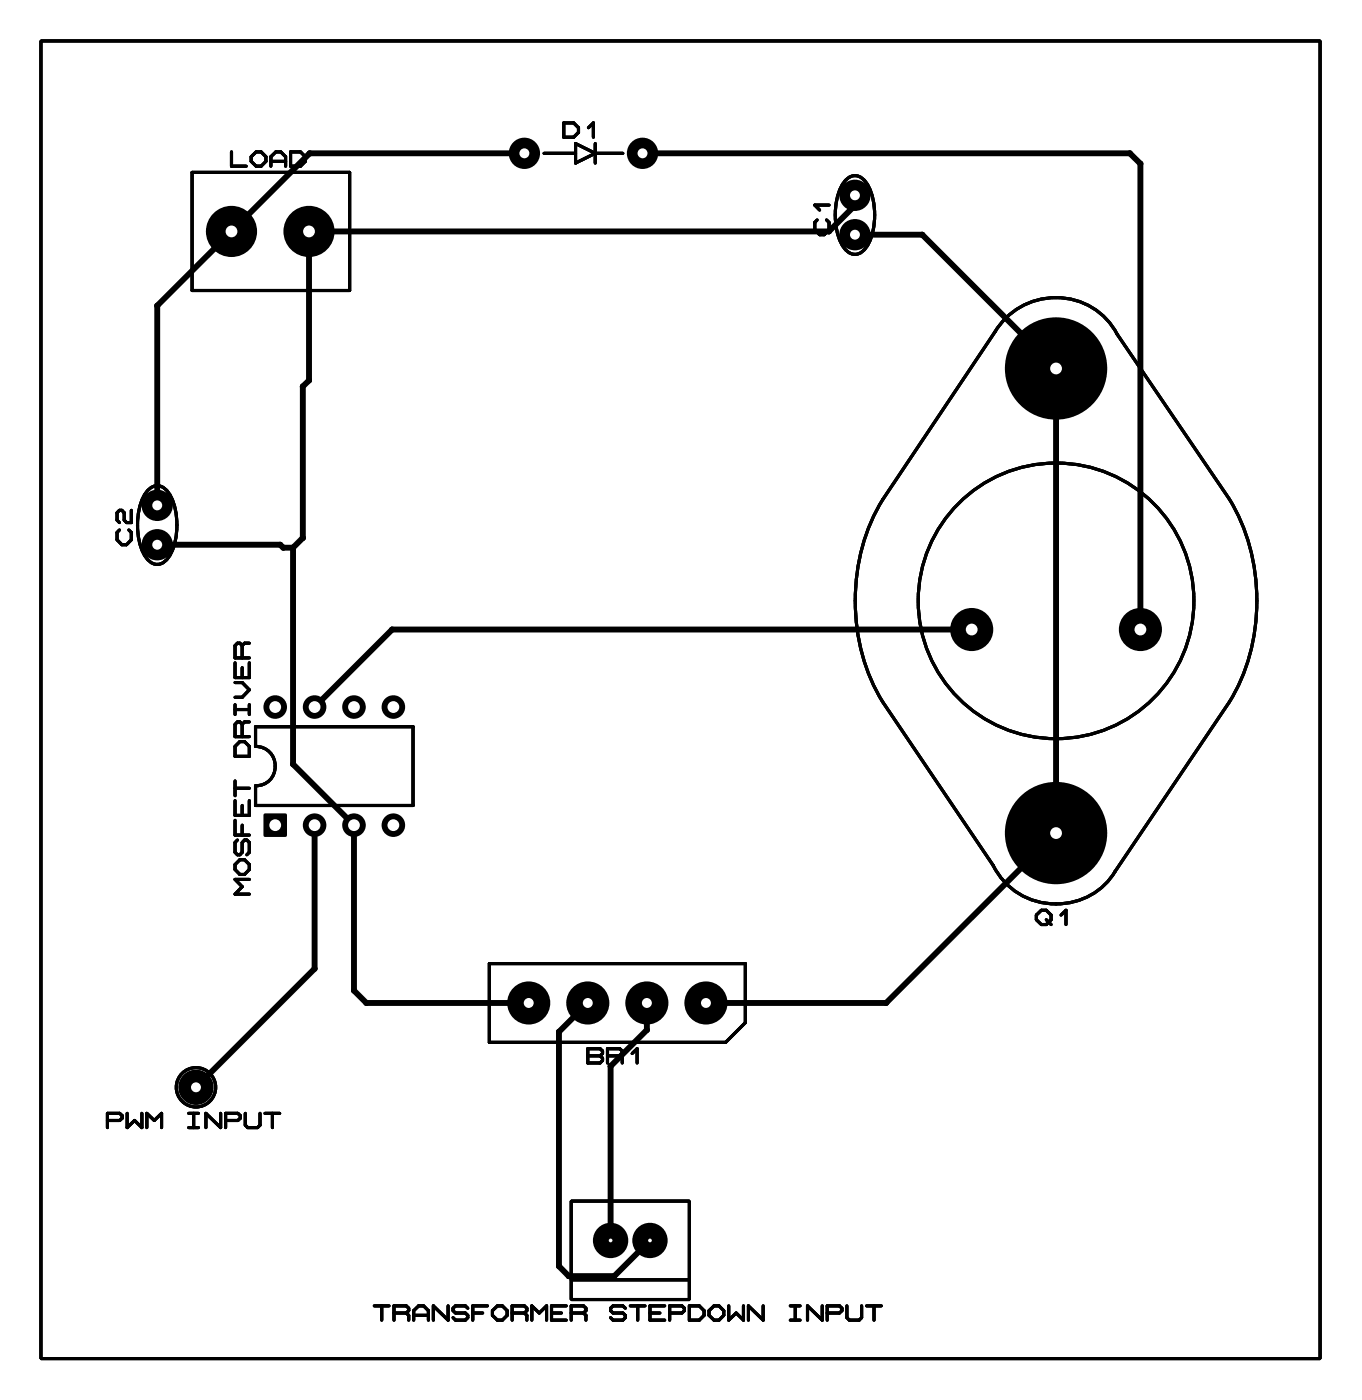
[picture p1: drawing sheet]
<svg xmlns="http://www.w3.org/2000/svg" width="88mm" height="90mm" viewBox="0 0 88 90" stroke-linecap="round" stroke-linejoin="round" font-family="sans-serif">
<g fill="none" stroke="#000" stroke-width=".2">
<path d="M2.6 2.6h82.5v85h-82.5zM12.4 11.1h10.1v7.6h-10.1zM14.9 9.8v.9h1M16.2 10.1l.3-.3h.3l.3 .3v.3l-.3 .3h-.3l-.3-.3zM17.5 10.7v-.6l.3-.3h.3l.3 .3v.6M17.5 10.4h.9M18.7 9.8h.7l.3 .3v.3l-.3 .3h-.7zM35.1 9.9h2M36.4 7.9h.6l.3 .3v.3l-.3 .3h-.6zM37.1 9.3l1.3 .6-1.3 .6zM37.9 8.2l.4-.3v.9M38.4 9.3v1.2"/>
<path d="M38.4 9.9h1.8M52.7 14.2l-.2 .1v.5l.4 .3h.3l.3-.3v-.5l-.2-.1M53.5 13.2h-1l.4 .3M54.5 11.7a.78 .78 0 0 1 1.3 0 4.2 4.2 0 0 1 0 4.4 .78 .78 0 0 1-1.3 0 4.2 4.2 0 0 1 0-4.4zM7.7 34.2l-.2 .1v.5l.4 .3h.3l.3-.3v-.5l-.2-.1M8.5 32.9v.8h-.3l-.2-.2v-.4l-.1-.2h-.2l-.2 .2v.4l.2 .2M9.5 31.7a.78 .78 0 0 1 1.3 0 4.2 4.2 0 0 1 0 4.4 .78 .78 0 0 1-1.3 0 4.2 4.2 0 0 1 0-4.4zM65 20.4a4.5 4.5 0 0 1 7 1.2l7.3 10.6a13 13 0 0 1 0 13.1l-7.4 10.9a4.5 4.5 0 0 1-7.9-.4l-7.1-10.5a12.9 12.9 0 0 1 0-13.1l7.3-10.8zM15.2 55.8l.3-.3h.3l.3 .3v.3l-.3 .3h-.3l-.3-.3zM15.2 42.8v.9h.9v-.9M15.2 45.5v.6M15.2 50.4v.9"/>
<path d="M15.2 51.6v1h.9v-1M15.2 52.9v1h.9M15.2 50.8h.9M15.2 45.8h.9M15.2 44h.4l.5 .5-.5 .5h-.4M15.3 54.2l-.1 .1v.7l.1 .1h.2l.1-.1v-.7l.2-.1h.1l.2 .1v.7l-.2 .1M15.5 47.8h.3l.3 .3v.7h-.9v-.7zM15.6 41.6l-.1-.1h-.2l-.1 .1v.8h.9M15.6 46.7l-.1-.1h-.2l-.1 .1v.8h.9M15.6 41.6v.8M15.6 43.1v.6M15.6 46.7v.8"/>
<path d="M15.6 52v.6M15.6 53.2v.7M16.1 56.7h-.9l.4 .5-.4 .5h.9M16.1 45.5v.6M16.1 46.6h-.3l-.2 .1M16.1 41.5h-.3l-.2 .1M16.5 46.9h10.1v5.1h-10.1v-1.3a1.27 1.27 0 0 0 1.2-1.3 1.27 1.27 0 0 0-1.2-1.3zM66.8 59l.4-.3h.3l.3 .3v.3l-.3 .3h-.3l-.4-.3zM67.5 59.3l.3 .3M68.4 59l.3-.3v.9M6.9 72.3h.8l.2-.2v-.1l-.2-.2h-.8v.9M8.2 71.8v.9l.5-.4 .4 .4v-.9"/>
<path d="M9.5 72.7v-.9l.4 .5 .5-.5v.9M12.2 71.8h.6M12.2 72.7h.6M12.5 71.8v.9M14.2 71.8v.9l-.9-.9v.9M14.5 72.3h.8l.2-.2v-.1l-.2-.2h-.8v.9M15.8 71.8v.8l.2 .1h.6l.2-.1v-.8M17.1 71.8h.9M17.6 71.8v.9M31.6 62.2h16.5v3.8l-1.3 1.2h-15.2zM36.8 77.5h7.7v6.3h-7.7zM37.9 67.6h.8l.2 .2v.2l-.2 .1 .2 .2v.1l-.2 .2h-.8z"/>
<path d="M37.9 68.1h.8M39.2 68.1h.8M40 68.1l.1-.1v-.2l-.1-.2h-.8v1M40 68.1l.1 .2v.3M40.8 68l.3-.4v1M24.1 84.2h1M24.6 84.2v1M25.4 84.7h.8M26.2 84.7l.2-.2v-.1l-.2-.2h-.8v1M26.2 84.7l.2 .1v.4M26.7 85.2v-.7l.3-.3h.3l.3 .3v.7M26.7 84.8h.9"/>
<path d="M28.9 84.2v1l-1-1v1M30.2 84.4l-.2-.2h-.6l-.2 .2v.1l.2 .2h.6l.2 .1v.2l-.2 .2h-.6l-.2-.2M30.5 84.7h.6M31.4 84.2h-.9v1M31.8 84.5l.3-.3h.3l.3 .3v.3l-.3 .4h-.3l-.3-.4zM33 84.7h.8M33.8 84.7l.2-.2v-.1l-.2-.2h-.8v1M33.8 84.7l.2 .1v.4M34.3 85.2v-1l.5 .5 .4-.5v1M35.6 84.7h.6M36.5 84.2h-.9v1h.9M36.8 82.6h7.7"/>
<path d="M36.8 84.7h.8M37.6 84.7l.2-.2v-.1l-.2-.2h-.8v1M37.6 84.7l.2 .1v.4M40.3 84.4l-.1-.2h-.7l-.1 .2v.1l.1 .2h.7l.1 .1v.2l-.1 .2h-.7l-.1-.2M40.6 84.2h1M41.1 84.2v1M41.9 84.7h.7M42.9 84.2h-1v1h1M43.2 84.7h.8l.1-.2v-.1l-.1-.2h-.8v1M44.5 84.2h.6l.3 .3v.3l-.3 .4h-.6zM45.7 84.5l.3-.3h.4l.3 .3v.3l-.3 .4h-.4l-.3-.4zM47 84.2v1l.5-.5 .4 .5v-1"/>
<path d="M49.2 84.2v1l-.9-1v1M51 84.2h.6M51 85.2h.6M51.3 84.2v1M53 84.2v1l-.9-1v1M53.3 84.7h.8l.2-.2v-.1l-.2-.2h-.8v1M54.6 84.2v.8l.2 .2h.6l.2-.2v-.8M55.9 84.2h.9M56.4 84.2v1"/>
<circle cx="68.1" cy="38.8" r="8.9"/>
<circle cx="12.6" cy="70.1" r="1.27"/>
<circle cx="12.6" cy="70.1" r=".64"/>
</g>
<g fill="#000">
<path d="M17 52.5h1.5v1.5h-1.5z" fill-rule="evenodd"/>
<circle cx="10.1" cy="19.7" r=".19"/>
<circle cx="14.9" cy="14.9" r="1.65"/>
<circle cx="19.9" cy="14.9" r="1.65"/>
<circle cx="20" cy="9.9" r=".19"/>
<circle cx="33.8" cy="9.9" r="1.01"/>
<circle cx="41.4" cy="9.9" r="1.01"/>
<circle cx="53.5" cy="14.9" r=".19"/>
<circle cx="55.1" cy="15.1" r="1.01"/>
<circle cx="55.1" cy="12.6" r="1.01"/>
<circle cx="55.1" cy="13.2" r=".19"/>
<circle cx="59.5" cy="15.1" r=".19"/>
<circle cx="72.9" cy="9.9" r=".19"/>
<circle cx="73.5" cy="10.6" r=".19"/>
<circle cx="10.1" cy="32.6" r="1.01"/>
<circle cx="10.1" cy="35.1" r="1.01"/>
<circle cx="18.1" cy="35.1" r=".19"/>
<circle cx="18.3" cy="35.3" r=".19"/>
<circle cx="18.9" cy="35.3" r=".19"/>
<circle cx="19.5" cy="24.9" r=".19"/>
<circle cx="19.5" cy="34.7" r=".19"/>
<circle cx="19.9" cy="24.5" r=".19"/>
<circle cx="68.1" cy="23.8" r="3.3"/>
<circle cx="17.7" cy="45.6" r=".76"/>
<circle cx="18.9" cy="49.3" r=".19"/>
<circle cx="20.3" cy="45.6" r=".76"/>
<circle cx="20.3" cy="53.2" r=".76"/>
<circle cx="22.8" cy="53.2" r=".76"/>
<circle cx="22.8" cy="45.6" r=".76"/>
<circle cx="25.3" cy="40.6" r=".19"/>
<circle cx="25.4" cy="45.6" r=".76"/>
<circle cx="25.4" cy="53.2" r=".76"/>
<circle cx="62.7" cy="40.6" r="1.39"/>
<circle cx="68.1" cy="53.7" r="3.3"/>
<circle cx="73.5" cy="40.6" r="1.39"/>
<circle cx="73.5" cy="40.6" r="1.27"/>
<circle cx="12.6" cy="70.1" r="1.14"/>
<circle cx="20.3" cy="62.5" r=".19"/>
<circle cx="22.8" cy="63.9" r=".19"/>
<circle cx="23.6" cy="64.7" r=".19"/>
<circle cx="34.1" cy="64.7" r="1.39"/>
<circle cx="36" cy="66.6" r=".19"/>
<circle cx="37.9" cy="64.7" r="1.39"/>
<circle cx="39.4" cy="68.8" r=".19"/>
<circle cx="41.7" cy="64.7" r="1.39"/>
<circle cx="41.7" cy="66.4" r=".19"/>
<circle cx="45.5" cy="64.7" r="1.39"/>
<circle cx="57.1" cy="64.7" r=".19"/>
<circle cx="36" cy="81.7" r=".19"/>
<circle cx="36.7" cy="82.3" r=".19"/>
<circle cx="39.4" cy="80" r="1.14"/>
<circle cx="39.6" cy="82.3" r=".19"/>
<circle cx="41.9" cy="80" r="1.14"/>
</g>
<path d="M33.8 9.9h-13.8l-9.9 9.8v12.9M41.4 9.9h31.5l.6 .7v30M55.1 15.1h4.4l8.6 8.7v29.9l-11 11h-11.6M55.1 12.6v.6l-1.6 1.7h-33.6v9.6l-.4 .4v9.8l-.6 .6M10.1 35.1h8l.2 .2h.6M18.9 35.3v14l3.9 3.9v10.7l.8 .8h10.5M20.3 53.2v9.3l-7.7 7.6M62.7 40.6h-37.4l-5 5M37.9 64.7l-1.9 1.9v15.1l.7 .6h2.9l2.3-2.3M41.7 64.7v1.7l-2.3 2.4v11.2" fill="none" stroke="#000" stroke-width=".38"/>
<circle cx="73.5" cy="40.6" r=".38" fill="#fff"/>
<circle cx="62.7" cy="40.6" r="1.27" fill="#000"/>
<circle cx="62.7" cy="40.6" r=".38" fill="#fff"/>
<circle cx="68.1" cy="53.7" r="3.2" fill="#000"/>
<circle cx="68.1" cy="53.7" r=".38" fill="#fff"/>
<circle cx="68.1" cy="23.8" r="3.2" fill="#000"/>
<circle cx="68.1" cy="23.8" r=".38" fill="#fff"/>
<path d="M17.1 52.6h1.3v1.3h-1.3z" fill="#000"/>
<circle cx="17.7" cy="53.2" r=".38" fill="#fff"/>
<circle cx="20.3" cy="53.2" r=".63" fill="#000"/>
<circle cx="20.3" cy="53.2" r=".38" fill="#fff"/>
<circle cx="22.8" cy="53.2" r=".63" fill="#000"/>
<circle cx="22.8" cy="53.2" r=".38" fill="#fff"/>
<circle cx="25.4" cy="53.2" r=".63" fill="#000"/>
<circle cx="25.4" cy="53.2" r=".38" fill="#fff"/>
<circle cx="25.4" cy="45.6" r=".63" fill="#000"/>
<circle cx="25.4" cy="45.6" r=".38" fill="#fff"/>
<circle cx="22.8" cy="45.6" r=".63" fill="#000"/>
<circle cx="22.8" cy="45.6" r=".38" fill="#fff"/>
<circle cx="20.3" cy="45.6" r=".63" fill="#000"/>
<circle cx="20.3" cy="45.6" r=".38" fill="#fff"/>
<circle cx="17.7" cy="45.6" r=".63" fill="#000"/>
<circle cx="17.7" cy="45.6" r=".38" fill="#fff"/>
<circle cx="45.5" cy="64.7" r="1.27" fill="#000"/>
<circle cx="45.5" cy="64.7" r=".32" fill="#fff"/>
<circle cx="34.1" cy="64.7" r="1.27" fill="#000"/>
<circle cx="34.1" cy="64.7" r=".32" fill="#fff"/>
<circle cx="41.7" cy="64.7" r="1.27" fill="#000"/>
<circle cx="41.7" cy="64.7" r=".32" fill="#fff"/>
<circle cx="37.9" cy="64.7" r="1.27" fill="#000"/>
<circle cx="37.9" cy="64.7" r=".32" fill="#fff"/>
<circle cx="41.9" cy="80" r="1.01" fill="#000"/>
<circle cx="41.9" cy="80" r=".12" fill="#fff"/>
<circle cx="39.4" cy="80" r="1.01" fill="#000"/>
<circle cx="39.4" cy="80" r=".12" fill="#fff"/>
<circle cx="14.9" cy="14.9" r="1.52" fill="#000"/>
<circle cx="14.9" cy="14.9" r=".38" fill="#fff"/>
<circle cx="19.9" cy="14.9" r="1.52" fill="#000"/>
<circle cx="19.9" cy="14.9" r=".38" fill="#fff"/>
<circle cx="33.8" cy="9.9" r=".89" fill="#000"/>
<circle cx="33.8" cy="9.9" r=".32" fill="#fff"/>
<circle cx="41.4" cy="9.9" r=".89" fill="#000"/>
<circle cx="41.4" cy="9.9" r=".32" fill="#fff"/>
<circle cx="55.1" cy="15.1" r=".89" fill="#000"/>
<circle cx="55.1" cy="15.1" r=".32" fill="#fff"/>
<circle cx="55.1" cy="12.6" r=".89" fill="#000"/>
<circle cx="55.1" cy="12.6" r=".32" fill="#fff"/>
<circle cx="10.1" cy="35.1" r=".89" fill="#000"/>
<circle cx="10.1" cy="35.1" r=".32" fill="#fff"/>
<circle cx="10.1" cy="32.6" r=".89" fill="#000"/>
<circle cx="10.1" cy="32.6" r=".32" fill="#fff"/>
<circle cx="12.6" cy="70.1" r="1.01" fill="#000"/>
<circle cx="12.6" cy="70.1" r=".32" fill="#fff"/>
<g fill="none" stroke="#000" stroke-width=".2">
<path d="M2.6 2.6h82.5v85h-82.5zM12.4 11.1h10.1v7.6h-10.1zM14.9 9.8v.9h1M16.2 10.1l.3-.3h.3l.3 .3v.3l-.3 .3h-.3l-.3-.3zM17.5 10.7v-.6l.3-.3h.3l.3 .3v.6M17.5 10.4h.9M18.7 9.8h.7l.3 .3v.3l-.3 .3h-.7zM35.1 9.9h2M36.4 7.9h.6l.3 .3v.3l-.3 .3h-.6zM37.1 9.3l1.3 .6-1.3 .6zM37.9 8.2l.4-.3v.9M38.4 9.3v1.2"/>
<path d="M38.4 9.9h1.8M52.7 14.2l-.2 .1v.5l.4 .3h.3l.3-.3v-.5l-.2-.1M53.5 13.2h-1l.4 .3M54.5 11.7a.78 .78 0 0 1 1.3 0 4.2 4.2 0 0 1 0 4.4 .78 .78 0 0 1-1.3 0 4.2 4.2 0 0 1 0-4.4zM7.7 34.2l-.2 .1v.5l.4 .3h.3l.3-.3v-.5l-.2-.1M8.5 32.9v.8h-.3l-.2-.2v-.4l-.1-.2h-.2l-.2 .2v.4l.2 .2M9.5 31.7a.78 .78 0 0 1 1.3 0 4.2 4.2 0 0 1 0 4.4 .78 .78 0 0 1-1.3 0 4.2 4.2 0 0 1 0-4.4zM65 20.4a4.5 4.5 0 0 1 7 1.2l7.3 10.6a13 13 0 0 1 0 13.1l-7.4 10.9a4.5 4.5 0 0 1-7.9-.4l-7.1-10.5a12.9 12.9 0 0 1 0-13.1l7.3-10.8zM15.2 55.8l.3-.3h.3l.3 .3v.3l-.3 .3h-.3l-.3-.3zM15.2 42.8v.9h.9v-.9M15.2 45.5v.6M15.2 50.4v.9"/>
<path d="M15.2 51.6v1h.9v-1M15.2 52.9v1h.9M15.2 50.8h.9M15.2 45.8h.9M15.2 44h.4l.5 .5-.5 .5h-.4M15.3 54.2l-.1 .1v.7l.1 .1h.2l.1-.1v-.7l.2-.1h.1l.2 .1v.7l-.2 .1M15.5 47.8h.3l.3 .3v.7h-.9v-.7zM15.6 41.6l-.1-.1h-.2l-.1 .1v.8h.9M15.6 46.7l-.1-.1h-.2l-.1 .1v.8h.9M15.6 41.6v.8M15.6 43.1v.6M15.6 46.7v.8"/>
<path d="M15.6 52v.6M15.6 53.2v.7M16.1 56.7h-.9l.4 .5-.4 .5h.9M16.1 45.5v.6M16.1 46.6h-.3l-.2 .1M16.1 41.5h-.3l-.2 .1M16.5 46.9h10.1v5.1h-10.1v-1.3a1.27 1.27 0 0 0 1.2-1.3 1.27 1.27 0 0 0-1.2-1.3zM66.8 59l.4-.3h.3l.3 .3v.3l-.3 .3h-.3l-.4-.3zM67.5 59.3l.3 .3M68.4 59l.3-.3v.9M6.9 72.3h.8l.2-.2v-.1l-.2-.2h-.8v.9M8.2 71.8v.9l.5-.4 .4 .4v-.9"/>
<path d="M9.5 72.7v-.9l.4 .5 .5-.5v.9M12.2 71.8h.6M12.2 72.7h.6M12.5 71.8v.9M14.2 71.8v.9l-.9-.9v.9M14.5 72.3h.8l.2-.2v-.1l-.2-.2h-.8v.9M15.8 71.8v.8l.2 .1h.6l.2-.1v-.8M17.1 71.8h.9M17.6 71.8v.9M31.6 62.2h16.5v3.8l-1.3 1.2h-15.2zM36.8 77.5h7.7v6.3h-7.7zM37.9 67.6h.8l.2 .2v.2l-.2 .1 .2 .2v.1l-.2 .2h-.8z"/>
<path d="M37.9 68.1h.8M39.2 68.1h.8M40 68.1l.1-.1v-.2l-.1-.2h-.8v1M40 68.1l.1 .2v.3M40.8 68l.3-.4v1M24.1 84.2h1M24.6 84.2v1M25.4 84.7h.8M26.2 84.7l.2-.2v-.1l-.2-.2h-.8v1M26.2 84.7l.2 .1v.4M26.7 85.2v-.7l.3-.3h.3l.3 .3v.7M26.7 84.8h.9"/>
<path d="M28.9 84.2v1l-1-1v1M30.2 84.4l-.2-.2h-.6l-.2 .2v.1l.2 .2h.6l.2 .1v.2l-.2 .2h-.6l-.2-.2M30.5 84.7h.6M31.4 84.2h-.9v1M31.8 84.5l.3-.3h.3l.3 .3v.3l-.3 .4h-.3l-.3-.4zM33 84.7h.8M33.8 84.7l.2-.2v-.1l-.2-.2h-.8v1M33.8 84.7l.2 .1v.4M34.3 85.2v-1l.5 .5 .4-.5v1M35.6 84.7h.6M36.5 84.2h-.9v1h.9M36.8 82.6h7.7"/>
<path d="M36.8 84.7h.8M37.6 84.7l.2-.2v-.1l-.2-.2h-.8v1M37.6 84.7l.2 .1v.4M40.3 84.4l-.1-.2h-.7l-.1 .2v.1l.1 .2h.7l.1 .1v.2l-.1 .2h-.7l-.1-.2M40.6 84.2h1M41.1 84.2v1M41.9 84.7h.7M42.9 84.2h-1v1h1M43.2 84.7h.8l.1-.2v-.1l-.1-.2h-.8v1M44.5 84.2h.6l.3 .3v.3l-.3 .4h-.6zM45.7 84.5l.3-.3h.4l.3 .3v.3l-.3 .4h-.4l-.3-.4zM47 84.2v1l.5-.5 .4 .5v-1"/>
<path d="M49.2 84.2v1l-.9-1v1M51 84.2h.6M51 85.2h.6M51.3 84.2v1M53 84.2v1l-.9-1v1M53.3 84.7h.8l.2-.2v-.1l-.2-.2h-.8v1M54.6 84.2v.8l.2 .2h.6l.2-.2v-.8M55.9 84.2h.9M56.4 84.2v1"/>
<circle cx="68.1" cy="38.8" r="8.9"/>
<circle cx="12.6" cy="70.1" r="1.27"/>
<circle cx="12.6" cy="70.1" r=".64"/>
</g>
</svg>
